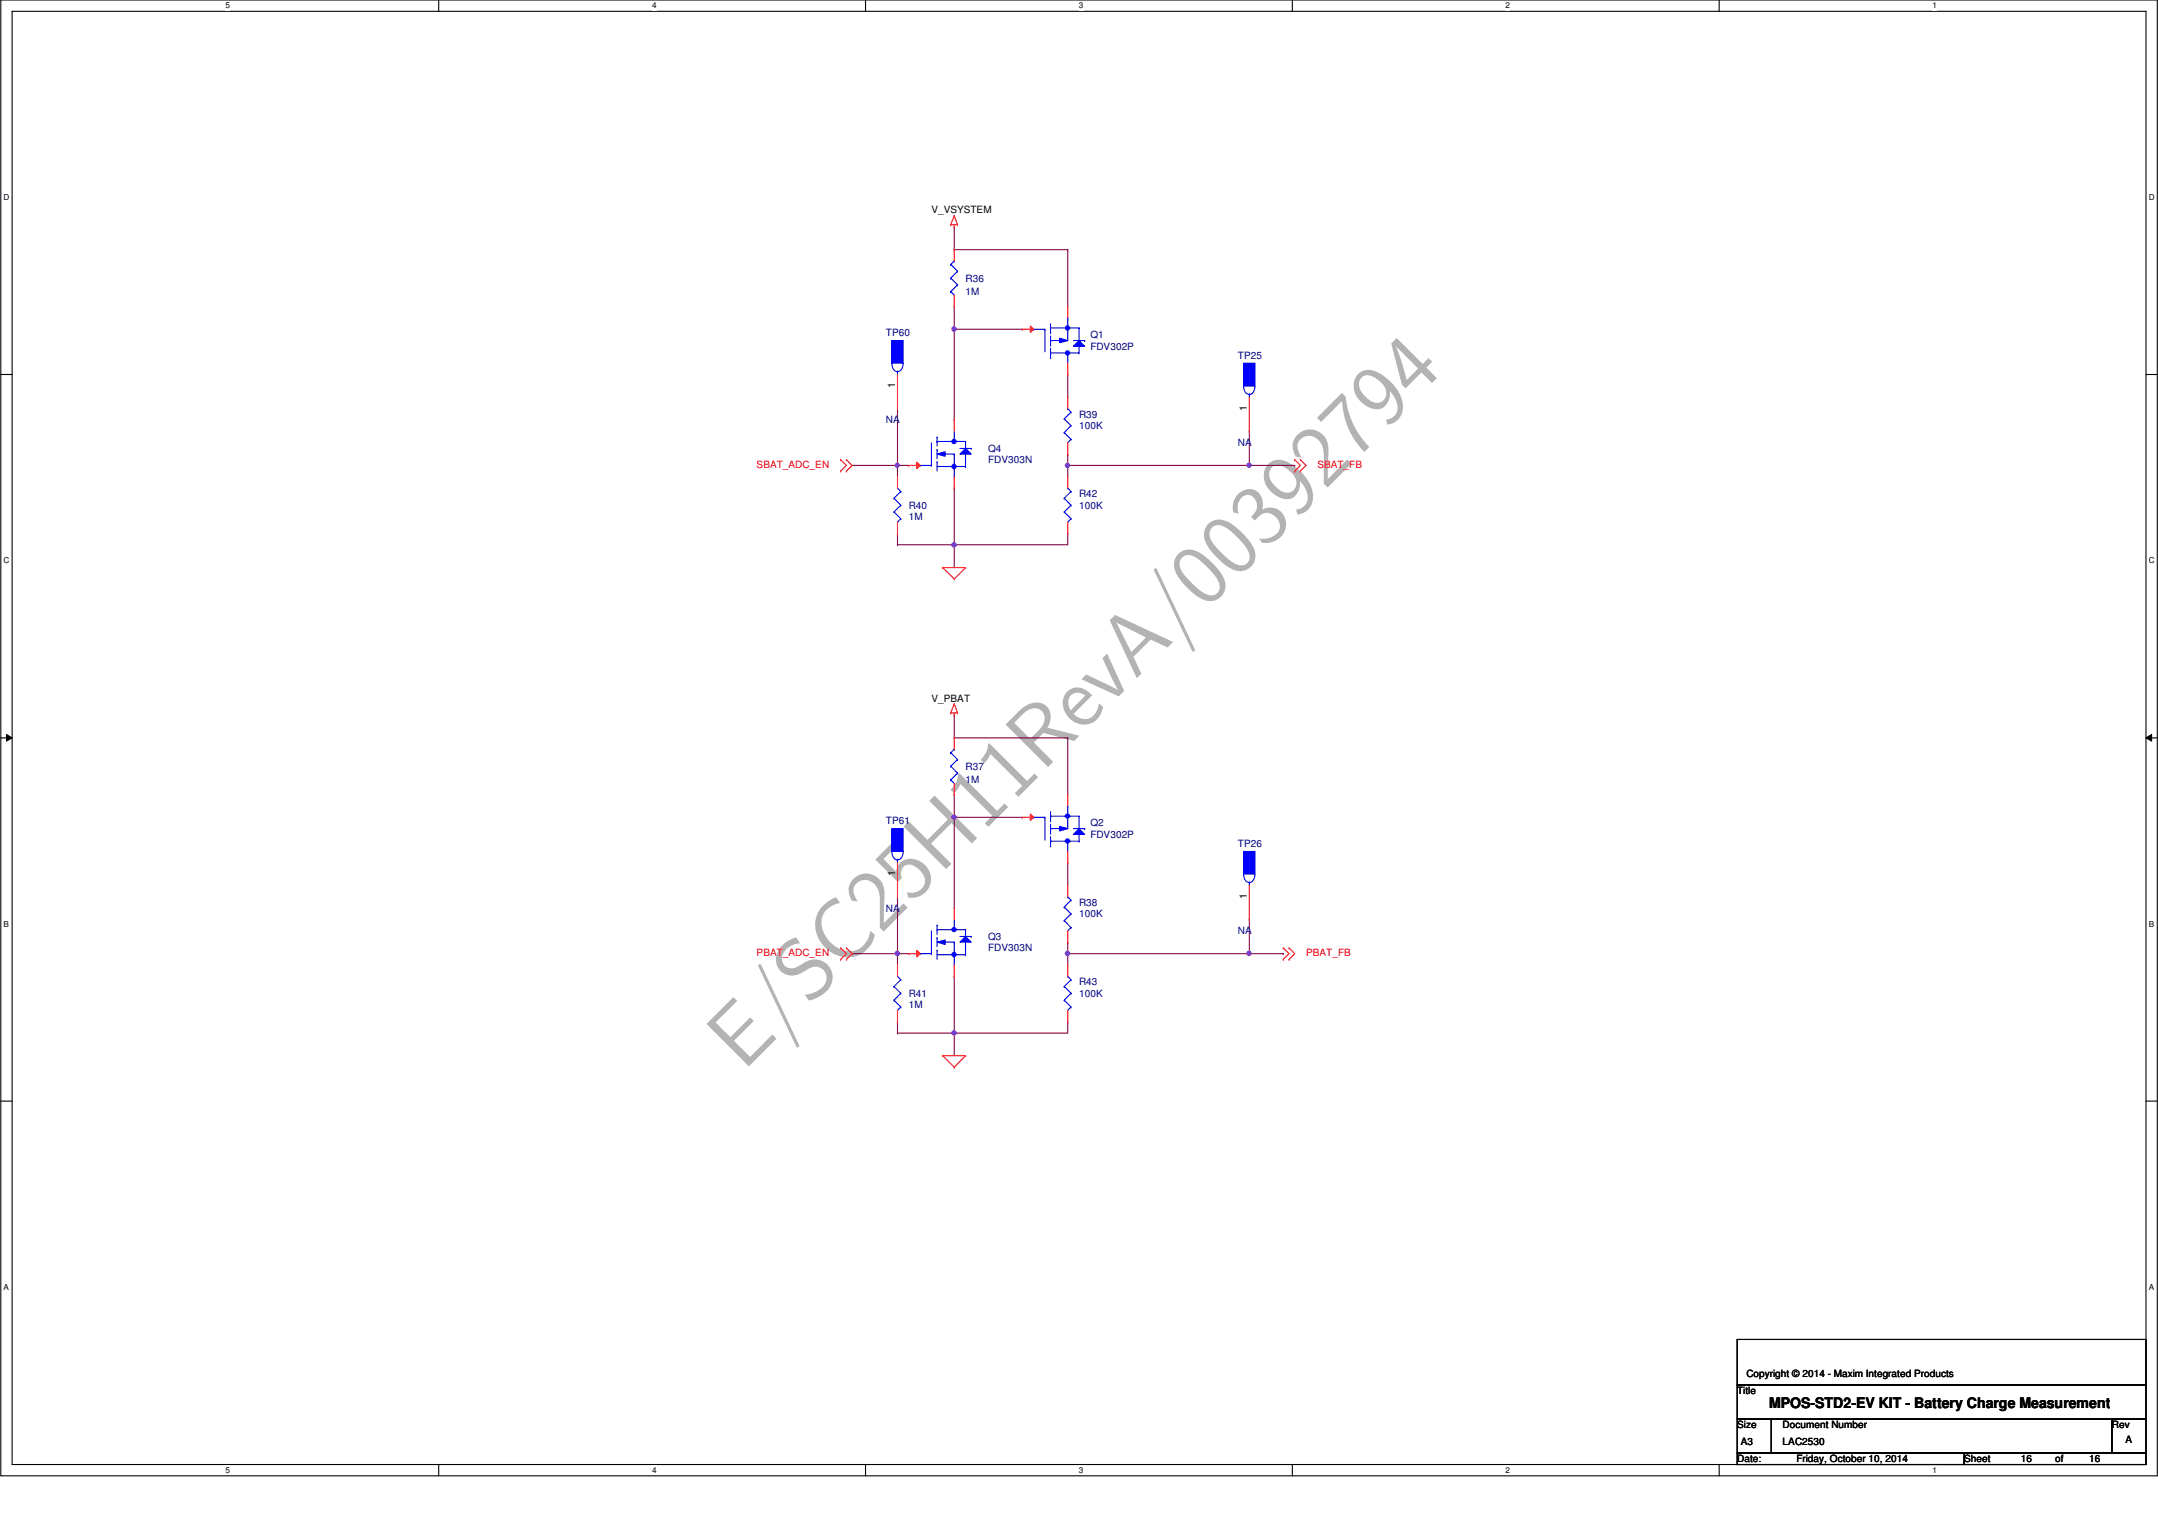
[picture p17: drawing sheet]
<svg xmlns="http://www.w3.org/2000/svg" width="420mm" height="297mm" viewBox="0 0 420 297" stroke-linecap="round" stroke-linejoin="round" font-family="sans-serif">
<defs><g id="words">
<text font-size="16.9" fill="#b3b3b3" x="144.7" y="208.6" transform="rotate(-45 144.7 208.6)">E/SC25H11RevA/00392794</text>
<text font-size="2.8" x="344.5" y="274">MPOS-STD2-EV KIT - Battery Charge Measurement</text>
<g font-size="2">
<text x="174.3" y="75.6" transform="rotate(-90 174.3 75.6)">1</text>
<text x="242.8" y="80" transform="rotate(-90 242.8 80)">1</text>
<text x="174.3" y="170.6" transform="rotate(-90 174.3 170.6)">1</text>
<text x="242.8" y="175" transform="rotate(-90 242.8 175)">1</text>
</g>
<g font-size="1.9">
<text x="181.3" y="41.5">V_VSYSTEM</text>
<text x="181.3" y="136.6">V_PBAT</text>
<text x="340" y="268.1">Copyright © 2014 - Maxim Integrated Products</text>
<text x="338.2" y="271.4">Title</text>
<text x="338.2" y="278">Size</text>
<text x="338.9" y="281.3">A3</text>
<text x="347.1" y="278">Document Number</text>
<text x="347.1" y="281.3">LAC2530</text>
<text x="411.2" y="278">Rev</text>
<text x="413.8" y="280.9">A</text>
<text x="338.2" y="284.6">Date:</text>
<text x="349.7" y="284.6">Friday, October 10, 2014</text>
<text x="382.4" y="284.6">Sheet</text>
<text x="393.5" y="284.6">16</text>
<text x="400.1" y="284.6">of</text>
<text x="406.8" y="284.6">16</text>
</g>
<g font-size="1.9" fill="#000080">
<text x="188" y="54.8">R36</text>
<text x="188" y="57.4">1M</text>
<text x="172.5" y="65.4">TP60</text>
<text x="212.3" y="65.9">Q1</text>
<text x="212.3" y="68.1">FDV302P</text>
<text x="241" y="69.8">TP25</text>
<text x="172.5" y="82.4">NA</text>
<text x="210.1" y="81.3">R39</text>
<text x="210.1" y="83.5">100K</text>
<text x="192.4" y="88">Q4</text>
<text x="241" y="86.9">NA</text>
<text x="192.4" y="90.2">FDV303N</text>
<text x="176.9" y="99">R40</text>
<text x="176.9" y="101.2">1M</text>
<text x="210.1" y="96.8">R42</text>
<text x="210.1" y="99">100K</text>
<text x="188" y="149.8">R37</text>
<text x="188" y="152.5">1M</text>
<text x="172.5" y="160.4">TP61</text>
<text x="212.3" y="160.9">Q2</text>
<text x="212.3" y="163.1">FDV302P</text>
<text x="241" y="164.8">TP26</text>
<text x="172.5" y="177.5">NA</text>
<text x="210.1" y="176.4">R38</text>
<text x="210.1" y="178.6">100K</text>
<text x="192.4" y="183">Q3</text>
<text x="192.4" y="185.2">FDV303N</text>
<text x="241" y="181.9">NA</text>
<text x="210.1" y="191.8">R43</text>
<text x="176.9" y="194">R41</text>
<text x="176.9" y="196.2">1M</text>
<text x="210.1" y="194">100K</text>
</g>
<g font-size="1.9" fill="#f00">
<text x="147.3" y="91.1">SBAT_ADC_EN</text>
<text x="256.5" y="91.1">SBAT_FB</text>
<text x="147.3" y="186.1">PBAT_ADC_EN</text>
<text x="254.3" y="186.1">PBAT_FB</text>
</g>
<g font-size="1.6">
<text x="43.9" y="1.7">5</text>
<text x="126.9" y="1.7">4</text>
<text x="210" y="1.7">3</text>
<text x="293.1" y="1.7">2</text>
<text x="376.2" y="1.7">1</text>
<text x=".7" y="39">D</text>
<text x="418.4" y="39">D</text>
<text x=".7" y="109.7">C</text>
<text x="418.4" y="109.7">C</text>
<text x=".7" y="180.4">B</text>
<text x="418.4" y="180.4">B</text>
<text x=".7" y="251.1">A</text>
<text x="418.4" y="251.1">A</text>
<text x="43.9" y="286.7">5</text>
<text x="126.9" y="286.7">4</text>
<text x="210" y="286.7">3</text>
<text x="293.1" y="286.7">2</text>
<text x="376.2" y="286.7">1</text>
</g>
</g></defs>
<path d="M.2 0h419.8v287.3h-419.8zM2.4 2.2h415.4v282.9h-415.4z" fill="none" stroke="#000" stroke-width=".21"/>
<g fill="#fff">
<path d="M43.9 .2h.9v1.8h-.9z"/>
<path d="M43.9 285.3h.9v1.8h-.9z"/>
</g>
<path d="M85.4 0v2.2M85.4 285.1v2.2" fill="none" stroke="#000" stroke-width=".21"/>
<g fill="#fff">
<path d="M126.9 .2h.9v1.8h-.9z"/>
<path d="M126.9 285.3h.9v1.8h-.9z"/>
</g>
<path d="M168.5 0v2.2M168.5 285.1v2.2" fill="none" stroke="#000" stroke-width=".21"/>
<g fill="#fff">
<path d="M210 .2h.9v1.8h-.9z"/>
<path d="M210 285.3h.9v1.8h-.9z"/>
</g>
<path d="M251.6 0v2.2M251.6 285.1v2.2" fill="none" stroke="#000" stroke-width=".21"/>
<g fill="#fff">
<path d="M293.1 .2h.9v1.8h-.9z"/>
<path d="M293.1 285.3h.9v1.8h-.9z"/>
</g>
<path d="M334.7 0v2.2M334.7 285.1v2.2" fill="none" stroke="#000" stroke-width=".21"/>
<g fill="#fff">
<path d="M376.2 .2h.9v1.8h-.9z"/>
<path d="M376.2 285.3h.9v1.8h-.9z"/>
<path d="M.7 37.5h1.2v1.8h-1.2z"/>
<path d="M418.4 37.5h1.1v1.8h-1.1z"/>
<path d="M.7 108.2h1.2v1.8h-1.2z"/>
<path d="M418.4 108.2h1.1v1.8h-1.1z"/>
</g>
<path d="M.2 72.9h2.2M417.8 72.9h2.2" fill="none" stroke="#000" stroke-width=".21"/>
<g fill="#fff">
<path d="M.7 179h1.1v1.8h-1.1z"/>
<path d="M418.4 179h1v1.8h-1z"/>
</g>
<path d="M.2 143.6h2.2M417.8 143.6h2.2" fill="none" stroke="#000" stroke-width=".21"/>
<path d="M1.3 143l1.1 .6-1.1 .7zM417.8 143.6l1.1-.6v1.3z" fill="#000"/>
<path d="M1.3 143l1.1 .6-1.1 .7zM417.8 143.6l1.1-.6v1.3z" fill="none" stroke="#000" stroke-width=".19"/>
<g fill="#fff">
<path d="M.7 249.7h1.1v1.8h-1.1z"/>
<path d="M418.4 249.7h1v1.8h-1z"/>
</g>
<path d="M.2 214.3h2.2M417.8 214.3h2.2" fill="none" stroke="#000" stroke-width=".21"/>
<path d="M185.8 59.6h.1M185.8 59.6v4.5M174.7 90.6h.1M174.7 90.6v2.2M185.8 95h.1M185.8 95v11" fill="none" stroke="#800040" stroke-width=".21"/>
<circle cx="174.7" cy="90.6" r=".42" fill="#f0f"/>
<circle cx="174.7" cy="90.6" r=".42" fill="none" stroke="#f0f" stroke-width=".21"/>
<path d="M207.9 72.9h.1M207.9 72.9v4.4M174.7 90.6h.1M174.7 90.6h2.2M207.9 88.4h.1M207.9 88.4v2.2M174.7 106h.1M185.8 106h.1M185.8 106v4.5M207.9 103.8h.1M207.9 103.8v2.2h-33.2" fill="none" stroke="#800040" stroke-width=".21"/>
<circle cx="185.7" cy="106" r=".43" fill="#f0f"/>
<circle cx="185.7" cy="106" r=".43" fill="none" stroke="#f0f" stroke-width=".21"/>
<path d="M165.9 90.6h8.8M174.7 90.6h.1M207.9 90.6h35.3M243.2 90.6h.1M174.7 103.8h.1M174.7 103.8v2.2" fill="none" stroke="#800040" stroke-width=".21"/>
<circle cx="207.9" cy="90.6" r=".42" fill="#f0f"/>
<circle cx="207.9" cy="90.6" r=".42" fill="none" stroke="#f0f" stroke-width=".21"/>
<circle cx="243.2" cy="90.6" r=".42" fill="#f0f"/>
<circle cx="243.2" cy="90.6" r=".42" fill="none" stroke="#f0f" stroke-width=".21"/>
<path d="M185.8 44.2h.1M185.8 44.2v4.4M185.8 64.1h.1M185.8 64.1v17.6M185.8 64.1h13.2M207.9 90.6h.1M207.9 90.6v2.2" fill="none" stroke="#800040" stroke-width=".21"/>
<circle cx="185.7" cy="64" r=".43" fill="#f0f"/>
<circle cx="185.7" cy="64" r=".43" fill="none" stroke="#f0f" stroke-width=".21"/>
<path d="M185.8 48.6h.1M185.8 48.6h22.1M207.9 48.6h.1M207.9 48.6v11M185.8 139.2h.1M185.8 139.2v4.4M185.8 159.1h.1M185.8 159.1v17.7M185.8 159.1h13.2" fill="none" stroke="#800040" stroke-width=".21"/>
<circle cx="185.7" cy="159.1" r=".43" fill="#f0f"/>
<circle cx="185.7" cy="159.1" r=".43" fill="none" stroke="#f0f" stroke-width=".21"/>
<path d="M185.8 143.6h.1M185.8 154.7h.1M185.8 143.6h22.1M185.8 154.7v4.4M207.9 143.6h.1M207.9 143.6v11.1M185.8 190h.1M185.8 190v11.1" fill="none" stroke="#800040" stroke-width=".21"/>
<circle cx="185.8" cy="201.1" r=".42" fill="#f0f"/>
<circle cx="185.8" cy="201.1" r=".42" fill="none" stroke="#f0f" stroke-width=".21"/>
<g fill="none" stroke="#800040" stroke-width=".21">
<path d="M207.9 167.9h.1M207.9 167.9v4.4M165.9 185.6h.1M165.9 185.6h11M174.7 185.6h.1M174.7 198.9h.1M174.7 185.6v2.2M174.7 198.9v2.2M207.9 198.9h.1M207.9 183.4h.1M207.9 183.4v2.2h35.3M207.9 198.9v2.2h-33.2"/>
<path d="M243.2 185.6h.1M174.7 201.1h.1M185.8 201.1h.1M185.8 201.1v4.4"/>
</g>
<circle cx="207.8" cy="185.6" r=".43" fill="#f0f"/>
<circle cx="207.8" cy="185.6" r=".43" fill="none" stroke="#f0f" stroke-width=".21"/>
<circle cx="243.2" cy="185.6" r=".43" fill="#f0f"/>
<circle cx="243.2" cy="185.6" r=".43" fill="none" stroke="#f0f" stroke-width=".21"/>
<g fill="none" stroke="#800040" stroke-width=".21">
<path d="M174.7 79.5v11.1M174.7 90.6h.1M243.2 90.6h.1M243.2 83.9v6.7M243.2 90.6h8.9M252.1 90.6h.1M174.7 174.6v11M243.2 179v6.6M174.7 185.6h.1M207.9 185.6h.1M207.9 185.6v2.2M243.2 185.6h.1"/>
<path d="M243.2 185.6h6.6M249.8 185.6h.1"/>
</g>
<circle cx="174.7" cy="185.6" r=".43" fill="#f0f"/>
<circle cx="174.7" cy="185.6" r=".43" fill="none" stroke="#f0f" stroke-width=".21"/>
<g fill="none" stroke="#f00" stroke-width=".21">
<path d="M185.1 43.7h.1M185.1 43.7h1.3M185.8 44.2h.1M185.8 42h.1M185.8 43.7v.5M185.8 42l-.7 1.7M185.8 42l.6 1.7M186.4 43.7h.1M163.7 89.5h.1M163.7 91.7h.1M163.7 89.5l1.1 1.1-1.1 1.1M164.8 91.7h.1"/>
<path d="M164.8 89.5h.1M164.8 89.5l1.1 1.1-1.1 1.1M252.1 91.7h.1M252.1 89.5h.1M252.1 89.5l1.1 1.1-1.1 1.1M253.2 91.7h.1M253.2 89.5h.1M253.2 89.5l1.1 1.1-1.1 1.1M183.5 110.5h.1M183.5 110.5h4.5M183.5 110.5l2.3 2.2M185.8 112.7h.1"/>
<path d="M188 110.5h.1M188 110.5l-2.2 2.2M185.1 138.8h.1M185.1 138.8h1.3M185.8 139.2h.1M185.8 137h.1M185.8 138.8v.4M185.8 137l-.7 1.8M185.8 137l.6 1.8M186.4 138.8h.1M163.7 184.5h.1M163.7 186.7h.1"/>
<path d="M163.7 184.5l1.1 1.1-1.1 1.1M164.8 186.7h.1M164.8 184.5h.1M164.8 184.5l1.1 1.1-1.1 1.1M249.8 186.7h.1M249.8 184.5h.1M249.8 184.5l1.2 1.1-1.2 1.1M251 186.7h.1M251 184.5h.1M251 184.5l1.1 1.1-1.1 1.1M183.5 205.5h.1M183.5 205.5h4.5"/>
<path d="M183.5 205.5l2.3 2.2M185.8 207.7h.1M188 205.5h.1M188 205.5l-2.2 2.2"/>
</g>
<path d="M338.2 260.7h79.6v8.9h-79.6zM338.2 269.6h79.6v6.6h-79.6zM338.2 276.2h6.7v6.6h-6.7zM344.9 276.2h66.3v6.6h-66.3zM411.2 276.2h6.6v6.6h-6.6zM338.2 282.8h44.2v2.3h-44.2zM382.4 282.8h35.4v2.3h-35.4z" fill="none" stroke="#000" stroke-width=".21"/>
<path d="M173.6 66.3h2.2v4.4h-2.2z" fill-rule="evenodd" fill="#00f"/>
<path d="M173.6 66.3h2.2v4.4h-2.2zM173.6 70.7a1.38 1.38 0 0 0 1.1 1.6 1.38 1.38 0 0 0 1.1-1.6M174.7 72.3h.1M174.7 72.3v.6" fill="none" stroke="#00f" stroke-width=".21"/>
<path d="M174.7 79.5h.1M174.7 72.9v6.6" fill="none" stroke="#f00" stroke-width=".21"/>
<path d="M188 87.3l1.1 1.1h-2.2z" fill="#00f"/>
<g fill="none" stroke="#00f" stroke-width=".21">
<path d="M179.1 90.6h.1M179.1 90.6h2.2M181.3 90.6h.1M181.3 86.2v4.4M182.4 89.9h.1M182.4 87.5h.1M182.4 85.1h.1M182.4 85.9h.1M182.4 85.1v1.7M182.4 87.5v1.8M182.4 89.9v1.8M182.4 90.8h5.6"/>
<path d="M182.4 85.9h5.6M183.5 88.4h2.3M185.8 85.9h.1M185.8 88.4h.1M185.8 92.8h.1M185.8 83.9v2M185.8 88.4v4.4M186.9 87.3h2.2M188 87.3l1.1 1.1h-2.2zM188 90.8h.1M188 88.4h.1M188 85.9h.1"/>
<path d="M188 85.9v1.4M188 88.4v2.4M189.1 87.3h.1"/>
</g>
<path d="M182.4 88.4l1.6-.5v.9z" fill="#00f"/>
<path d="M182.4 88.4l1.6-.5v.9z" fill="none" stroke="#00f" stroke-width=".21"/>
<circle cx="185.7" cy="85.9" r=".43" fill="#00f"/>
<circle cx="185.7" cy="85.9" r=".43" fill="none" stroke="#00f" stroke-width=".21"/>
<circle cx="185.7" cy="90.8" r=".43" fill="#00f"/>
<circle cx="185.7" cy="90.8" r=".43" fill="none" stroke="#00f" stroke-width=".21"/>
<path d="M178.5 90l.6 .6-.6 .6z" fill="#f00"/>
<path d="M176.9 90.6h.1M176.9 90.6h2.2M178.5 90l.6 .6-.6 .6zM185.8 95h.1M185.8 81.7h.1M185.8 81.7v2.2M185.8 92.8v2.2" fill="none" stroke="#f00" stroke-width=".21"/>
<path d="M188 182.3l1.1 1.1h-2.2z" fill="#00f"/>
<g fill="none" stroke="#00f" stroke-width=".21">
<path d="M185.8 179v2M179.1 185.6h.1M179.1 185.6h2.2M181.3 185.6h.1M181.3 181.2v4.4M182.4 185h.1M182.4 182.5h.1M182.4 180.1h.1M182.4 181h.1M182.4 180.1v1.8M182.4 182.5v1.8M182.4 185v1.7"/>
<path d="M182.4 185.8h5.6M182.4 181h5.6M183.5 183.4h2.3M185.8 181h.1M185.8 183.4h.1M185.8 187.8h.1M185.8 183.4v4.4M186.9 182.3h2.2M188 182.3l1.1 1.1h-2.2zM188 185.8h.1M188 183.4h.1M188 181h.1"/>
<path d="M188 181v1.3M188 183.4v2.4M189.1 182.3h.1"/>
</g>
<path d="M182.4 183.4l1.6-.4v.9z" fill="#00f"/>
<path d="M182.4 183.4l1.6-.4v.9z" fill="none" stroke="#00f" stroke-width=".21"/>
<circle cx="185.8" cy="180.9" r=".42" fill="#00f"/>
<circle cx="185.8" cy="180.9" r=".42" fill="none" stroke="#00f" stroke-width=".21"/>
<circle cx="185.7" cy="185.8" r=".43" fill="#00f"/>
<circle cx="185.7" cy="185.8" r=".43" fill="none" stroke="#00f" stroke-width=".21"/>
<path d="M178.5 185l.6 .6-.6 .7z" fill="#f00"/>
<g fill="none" stroke="#f00" stroke-width=".21">
<path d="M207.9 77.3h.1M207.9 77.3v2.2M207.9 88.4h.1M207.9 92.8h.1M207.9 86.2v2.2M207.9 92.8v2.2M207.9 103.8h.1M207.9 101.6v2.2M185.8 176.8h.1M185.8 176.8v2.2M207.9 172.3h.1M207.9 172.3v2.3"/>
<path d="M176.9 185.6h.1M176.9 185.6h2.2M178.5 185l.6 .6-.6 .7zM185.8 190h.1M185.8 187.8v2.2M207.9 183.4h.1M207.9 198.9h.1M207.9 187.8h.1M207.9 181.2v2.2M207.9 187.8v2.2M207.9 196.7v2.2"/>
</g>
<g fill="none" stroke="#00f" stroke-width=".21">
<path d="M207.9 79.5h.1M207.9 79.5l.6 .7M207.2 84.2h.1M207.2 81.5h.1M207.2 99.7h.1M207.2 97h.1M207.2 84.2l1.3 1.3M207.2 81.5l1.3 1.3M207.2 99.7l1.3 1.3M207.2 97l1.3 1.3M207.9 95h.1M207.9 95l.6 .7"/>
<path d="M208.5 85.5h.1M208.5 82.8h.1M208.5 80.2h.1M208.5 98.3h.1M208.5 95.7h.1M208.5 85.5l-.6 .7M208.5 82.8l-1.3 1.4M208.5 80.2l-1.3 1.3M208.5 98.3l-1.3 1.4M208.5 95.7l-1.3 1.3M208.5 101h.1M208.5 101l-.6 .6"/>
<path d="M207.2 179.2h.1M207.2 176.6h.1M207.2 179.2l1.3 1.4M207.2 176.6l1.3 1.3M207.9 174.6h.1M207.9 174.6l.6 .6M208.5 177.9h.1M208.5 175.2h.1M208.5 177.9l-1.3 1.3M208.5 175.2l-1.3 1.4M207.2 194.7h.1M207.2 192h.1"/>
<path d="M207.2 194.7l1.3 1.3M207.2 192l1.3 1.3M207.9 190h.1M207.9 190l.6 .7M208.5 180.6h.1M208.5 196h.1M208.5 193.3h.1M208.5 190.7h.1M208.5 180.6l-.6 .6M208.5 196l-.6 .7M208.5 193.3l-1.3 1.4M208.5 190.7l-1.3 1.3"/>
</g>
<path d="M173.6 161.3h2.2v4.4h-2.2z" fill-rule="evenodd" fill="#00f"/>
<path d="M173.6 161.3h2.2v4.4h-2.2zM173.6 165.7a1.38 1.38 0 0 0 1.1 1.7 1.38 1.38 0 0 0 1.1-1.7M174.7 167.3h.1M174.7 167.3v.6" fill="none" stroke="#00f" stroke-width=".21"/>
<path d="M174.7 174.6h.1M174.7 167.9v6.7" fill="none" stroke="#f00" stroke-width=".21"/>
<path d="M210.1 161.3l1.1 1.1h-2.2z" fill="#00f"/>
<g fill="none" stroke="#00f" stroke-width=".21">
<path d="M201.2 159.1h.1M201.2 159.1h2.2M203.4 159.1h.1M203.4 159.1v4.4M204.5 159.8h.1M204.5 158v1.8M204.5 158.9h5.6M207.9 156.9h.1M207.9 156.9v4.4h-3.4M210.1 158.9h.1M210.1 158.9v2.4M204.5 162.2h.1"/>
<path d="M204.5 164.6h.1M204.5 163.7h.1M204.5 161.3h.1M204.5 160.4v1.8M204.5 162.9v1.7M204.5 163.7h5.6M207.9 163.7h.1M207.9 163.7v2M209 161.3h2.2M210.1 161.3l1.1 1.1h-2.2zM210.1 161.3h.1M210.1 163.7h.1"/>
<path d="M210.1 162.4v1.3M211.2 161.3h.1"/>
</g>
<path d="M206.3 160.9l1.6 .4-1.6 .5z" fill="#00f"/>
<path d="M206.3 160.9l1.6 .4-1.6 .5z" fill="none" stroke="#00f" stroke-width=".21"/>
<circle cx="207.8" cy="163.7" r=".43" fill="#00f"/>
<circle cx="207.8" cy="163.7" r=".43" fill="none" stroke="#00f" stroke-width=".21"/>
<circle cx="207.9" cy="158.9" r=".42" fill="#00f"/>
<circle cx="207.9" cy="158.9" r=".42" fill="none" stroke="#00f" stroke-width=".21"/>
<path d="M207.9 167.9h.1M207.9 165.7v2.2" fill="none" stroke="#f00" stroke-width=".21"/>
<path d="M200.6 158.5l.6 .6-.6 .6z" fill="#f00"/>
<g fill="none" stroke="#f00" stroke-width=".21">
<path d="M185.8 59.6h.1M185.8 48.6h.1M185.8 48.6v2.2M185.8 57.4v2.2M174.7 92.8h.1M174.7 92.8v2.2M174.7 103.8h.1M174.7 101.6v2.2M199 159.1h.1M199 159.1h2.2M200.6 158.5l.6 .6-.6 .6zM207.9 154.7h.1"/>
<path d="M207.9 154.7v2.2"/>
</g>
<g fill="none" stroke="#00f" stroke-width=".21">
<path d="M185.1 56.8h.1M185.1 54.1h.1M185.1 51.5h.1M185.1 56.8l.7 .6M185.1 54.1l1.3 1.4M185.1 51.5l1.3 1.3M185.8 50.8h.1M185.8 50.8l-.7 .7M186.4 55.5h.1M186.4 52.8h.1M186.4 55.5l-1.3 1.3M186.4 52.8l-1.3 1.3"/>
<path d="M174.1 97h.1M174.1 99.7h.1M174.1 97l1.3 1.3M174.1 99.7l1.3 1.3M174.7 95l.7 .7M175.4 95.7h.1M175.4 98.3h.1M175.4 95.7l-1.3 1.3M175.4 98.3l-1.3 1.4M174.7 101.6h.1M175.4 101h.1M175.4 101l-.7 .6"/>
</g>
<path d="M209 67.4l1.1-1.1 1.1 1.1z" fill="#00f"/>
<g fill="none" stroke="#00f" stroke-width=".21">
<path d="M201.2 64.1h.1M201.2 64.1h2.2M203.4 64.1h.1M203.4 64.1v4.4M204.5 64.7h.1M204.5 67.2h.1M204.5 69.6h.1M204.5 68.7h.1M204.5 66.3h.1M204.5 63v1.7M204.5 65.4v1.8M204.5 67.8v1.8"/>
<path d="M204.5 63.8h5.6M204.5 68.7h5.6M207.9 68.7h.1M207.9 61.8h.1M207.9 61.8v4.5h-3.4M207.9 68.7v2M209 67.4l1.1-1.1 1.1 1.1zM209 66.3h2.2M210.1 63.8h.1M210.1 66.3h.1M210.1 68.7h.1M210.1 63.8v2.5"/>
<path d="M210.1 67.4v1.3M211.2 66.3h.1"/>
</g>
<path d="M206.3 65.8l1.6 .5-1.6 .4z" fill="#00f"/>
<path d="M206.3 65.8l1.6 .5-1.6 .4z" fill="none" stroke="#00f" stroke-width=".21"/>
<circle cx="207.8" cy="68.7" r=".43" fill="#00f"/>
<circle cx="207.8" cy="68.7" r=".43" fill="none" stroke="#00f" stroke-width=".21"/>
<circle cx="207.8" cy="63.8" r=".43" fill="#00f"/>
<circle cx="207.8" cy="63.8" r=".43" fill="none" stroke="#00f" stroke-width=".21"/>
<path d="M207.9 72.9h.1M207.9 70.7v2.2" fill="none" stroke="#f00" stroke-width=".21"/>
<path d="M200.6 63.5l.6 .6-.6 .6z" fill="#f00"/>
<path d="M207.9 59.6h.1M207.9 59.6v2.2M199 64.1h.1M199 64.1h2.2M200.6 63.5l.6 .6-.6 .6z" fill="none" stroke="#f00" stroke-width=".21"/>
<path d="M242.1 70.7h2.2v4.4h-2.2z" fill-rule="evenodd" fill="#00f"/>
<g fill="none" stroke="#00f" stroke-width=".21">
<path d="M242.1 70.7h2.2v4.4h-2.2zM242.1 75.1a1.38 1.38 0 0 0 1.1 1.7 1.38 1.38 0 0 0 1.1-1.7M243.2 76.7h.1M243.2 76.7v.6M185.1 151.8h.1M185.1 149.1h.1M185.1 146.5h.1M185.1 151.8l.7 .7M185.1 149.1l1.3 1.4M185.1 146.5l1.3 1.3M185.8 145.8h.1M185.8 145.8l-.7 .7"/>
<path d="M186.4 150.5h.1M186.4 147.8h.1M186.4 150.5l-1.3 1.3M186.4 147.8l-1.3 1.3"/>
</g>
<path d="M243.2 77.3v6.6M243.2 83.9h.1M185.8 154.7h.1M185.8 143.6h.1M185.8 143.6v2.2M185.8 152.5v2.2" fill="none" stroke="#f00" stroke-width=".21"/>
<path d="M242.1 165.7h2.2v4.4h-2.2z" fill-rule="evenodd" fill="#00f"/>
<g fill="none" stroke="#00f" stroke-width=".21">
<path d="M242.1 165.7h2.2v4.4h-2.2zM242.1 170.1a1.38 1.38 0 0 0 1.1 1.7 1.38 1.38 0 0 0 1.1-1.7M243.2 171.7h.1M243.2 171.7v.6M174.1 192h.1M174.1 194.7h.1M174.1 192l1.3 1.3M174.1 194.7l1.3 1.3M174.7 196.7h.1M174.7 190l.7 .7M175.4 190.7h.1M175.4 193.3h.1"/>
<path d="M175.4 196h.1M175.4 190.7l-1.3 1.3M175.4 193.3l-1.3 1.4M175.4 196l-.7 .7"/>
</g>
<path d="M243.2 179h.1M243.2 172.3v6.7M174.7 187.8h.1M174.7 198.9h.1M174.7 187.8v2.2M174.7 196.7v2.2" fill="none" stroke="#f00" stroke-width=".21"/>
<circle cx="174.7" cy="90.6" r=".42" fill="#f0f"/>
<circle cx="174.7" cy="90.6" r=".42" fill="none" stroke="#f0f" stroke-width=".21"/>
<circle cx="185.7" cy="106" r=".43" fill="#f0f"/>
<circle cx="185.7" cy="106" r=".43" fill="none" stroke="#f0f" stroke-width=".21"/>
<circle cx="207.9" cy="90.6" r=".42" fill="#f0f"/>
<circle cx="207.9" cy="90.6" r=".42" fill="none" stroke="#f0f" stroke-width=".21"/>
<circle cx="243.2" cy="90.6" r=".42" fill="#f0f"/>
<circle cx="243.2" cy="90.6" r=".42" fill="none" stroke="#f0f" stroke-width=".21"/>
<circle cx="185.7" cy="64" r=".43" fill="#f0f"/>
<circle cx="185.7" cy="64" r=".43" fill="none" stroke="#f0f" stroke-width=".21"/>
<circle cx="185.7" cy="159.1" r=".43" fill="#f0f"/>
<circle cx="185.7" cy="159.1" r=".43" fill="none" stroke="#f0f" stroke-width=".21"/>
<circle cx="185.8" cy="201.1" r=".42" fill="#f0f"/>
<circle cx="185.8" cy="201.1" r=".42" fill="none" stroke="#f0f" stroke-width=".21"/>
<circle cx="207.8" cy="185.6" r=".43" fill="#f0f"/>
<circle cx="207.8" cy="185.6" r=".43" fill="none" stroke="#f0f" stroke-width=".21"/>
<circle cx="243.2" cy="185.6" r=".43" fill="#f0f"/>
<circle cx="243.2" cy="185.6" r=".43" fill="none" stroke="#f0f" stroke-width=".21"/>
<circle cx="174.7" cy="185.6" r=".43" fill="#f0f"/>
<circle cx="174.7" cy="185.6" r=".43" fill="none" stroke="#f0f" stroke-width=".21"/>
<use href="#words"/>
</svg>
